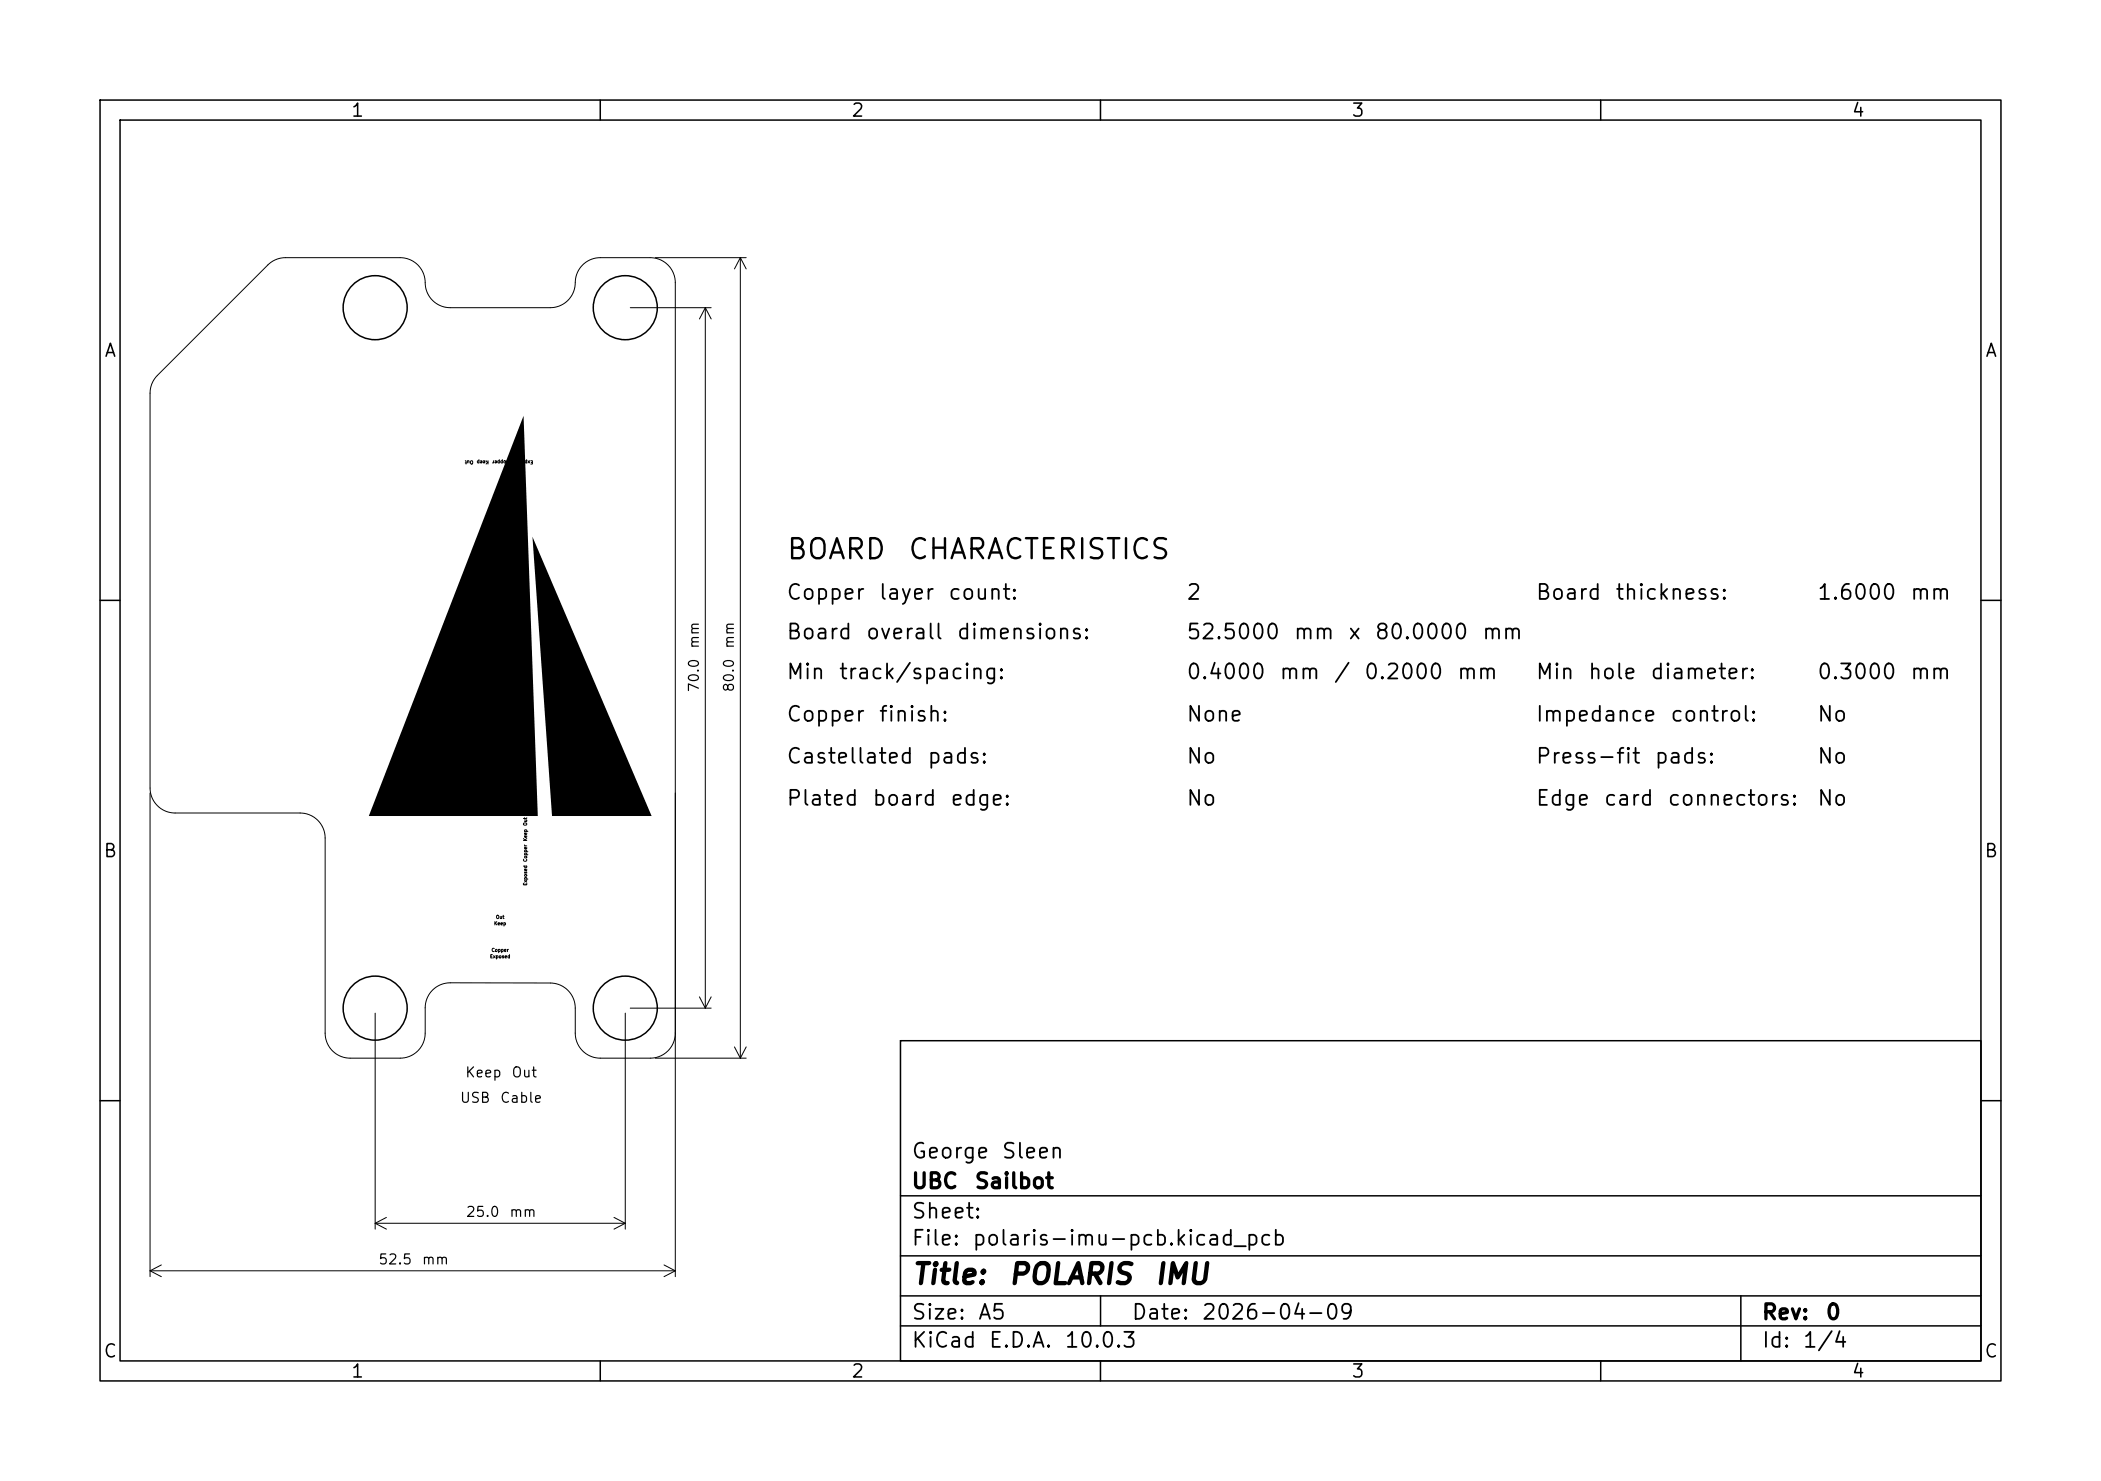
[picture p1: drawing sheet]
<svg xmlns="http://www.w3.org/2000/svg" width="210mm" height="148mm" viewBox="0 0 210 148" stroke-linecap="round" stroke-linejoin="round" font-family="sans-serif">
<defs><g id="words">
<g font-size="2">
<text x="78.5" y="56.4">BOARD</text>
<text x="90.6" y="56.4">CHARACTERISTICS</text>
<text x="91" y="128.8">Title:</text>
<text x="100.7" y="128.8">POLARIS</text>
<text x="115.3" y="128.8">IMU</text>
</g>
<g font-size="1.5">
<text x="78.5" y="60.3">Copper</text>
<text x="78.5" y="64.3">Board</text>
<text x="86.4" y="64.3">overall</text>
<text x="87.7" y="60.3">layer</text>
<text x="94.7" y="60.3">count:</text>
<text x="95.5" y="64.3">dimensions:</text>
<text x="118.5" y="60.3">2</text>
<text x="118.5" y="64.3">52.5000</text>
<text x="129.2" y="64.3">mm</text>
<text x="134.7" y="64.3">x</text>
<text x="137.3" y="64.3">80.0000</text>
<text x="148" y="64.3">mm</text>
<text x="153.4" y="60.3">Board</text>
<text x="161.3" y="60.3">thickness:</text>
<text x="181.5" y="60.3">1.6000</text>
<text x="190.8" y="60.3">mm</text>
<text x="78.5" y="68.3">Min</text>
<text x="83.7" y="68.3">track/spacing:</text>
<text x="118.5" y="68.3">0.4000</text>
<text x="127.8" y="68.3">mm</text>
<text x="133.2" y="68.3">/</text>
<text x="136.2" y="68.3">0.2000</text>
<text x="145.5" y="68.3">mm</text>
<text x="153.4" y="68.3">Min</text>
<text x="158.6" y="68.3">hole</text>
<text x="164.9" y="68.3">diameter:</text>
<text x="181.5" y="68.3">0.3000</text>
<text x="190.8" y="68.3">mm</text>
<text x="78.5" y="72.5">Copper</text>
<text x="78.5" y="76.7">Castellated</text>
<text x="87.7" y="72.5">finish:</text>
<text x="92.6" y="76.7">pads:</text>
<text x="118.5" y="72.5">None</text>
<text x="118.5" y="76.7">No</text>
<text x="153.4" y="72.5">Impedance</text>
<text x="153.4" y="76.7">Press-fit</text>
<text x="165.3" y="76.7">pads:</text>
<text x="166.8" y="72.5">control:</text>
<text x="181.5" y="72.5">No</text>
<text x="181.5" y="76.7">No</text>
<text x="78.5" y="80.9">Plated</text>
<text x="87.1" y="80.9">board</text>
<text x="94.9" y="80.9">edge:</text>
<text x="118.5" y="80.9">No</text>
<text x="153.4" y="80.9">Edge</text>
<text x="160.2" y="80.9">card</text>
<text x="166.6" y="80.9">connectors:</text>
<text x="181.5" y="80.9">No</text>
<text x="91" y="119.2">UBC</text>
<text x="91" y="116.2">George</text>
<text x="97.3" y="119.2">Sailbot</text>
<text x="100" y="116.2">Sleen</text>
<text x="91" y="124.9">File:</text>
<text x="91" y="122.2">Sheet:</text>
<text x="97.1" y="124.9">polaris-imu-pcb.kicad_pcb</text>
<text x="91" y="135.1">KiCad</text>
<text x="91" y="132.3">Size:</text>
<text x="97.7" y="132.3">A5</text>
<text x="98.7" y="135.1">E.D.A.</text>
<text x="106.3" y="135.1">10.0.3</text>
<text x="113" y="132.3">Date:</text>
<text x="120" y="132.3">2026-04-09</text>
<text x="176" y="132.3">Rev:</text>
<text x="176" y="135.1">Id:</text>
<text x="180.1" y="135.1">1/4</text>
<text x="182.4" y="132.3">0</text>
</g>
<g font-size="1.3">
<text x="35" y="12">1</text>
<text x="85" y="12">2</text>
<text x="135" y="12">3</text>
<text x="185" y="12">4</text>
<text x="10.3" y="36">A</text>
<text x="198.4" y="36">A</text>
<text x="10.3" y="86">B</text>
<text x="198.3" y="86">B</text>
<text x="10.3" y="136">C</text>
<text x="198.3" y="136">C</text>
<text x="35" y="138">1</text>
<text x="85" y="138">2</text>
<text x="135" y="138">3</text>
<text x="185" y="138">4</text>
</g>
<g font-size="1">
<text x="70.1" y="64.9" transform="rotate(-90 70.1 64.9)">mm</text>
<text x="73.6" y="64.9" transform="rotate(-90 73.6 64.9)">mm</text>
<text x="70.1" y="69.3" transform="rotate(-90 70.1 69.3)">70.0</text>
<text x="73.6" y="69.3" transform="rotate(-90 73.6 69.3)">80.0</text>
<text x="46.4" y="107.9">Keep</text>
<text x="51.1" y="107.9">Out</text>
<text x="45.9" y="110.5">USB</text>
<text x="49.9" y="110.5">Cable</text>
<text x="46.5" y="121.9">25.0</text>
<text x="50.8" y="121.9">mm</text>
<text x="37.7" y="126.6">52.5</text>
<text x="42.1" y="126.6">mm</text>
</g>
<g font-size=".3">
<text x="47.3" y="45.9" transform="rotate(-180 47.3 45.9)">Out</text>
<text x="48.9" y="45.9" transform="rotate(-180 48.9 45.9)">Keep</text>
<text x="51" y="45.9" transform="rotate(-180 51 45.9)">Copper</text>
<text x="53.3" y="45.9" transform="rotate(-180 53.3 45.9)">Exposed</text>
<text x="52.8" y="82.6" transform="rotate(-90 52.8 82.6)">Out</text>
<text x="52.8" y="88.5" transform="rotate(-90 52.8 88.5)">Exposed</text>
<text x="52.8" y="86.2" transform="rotate(-90 52.8 86.2)">Copper</text>
<text x="52.8" y="84.1" transform="rotate(-90 52.8 84.1)">Keep</text>
<text x="48.9" y="95.8">Exposed</text>
<text x="49.1" y="95.2">Copper</text>
<text x="49.4" y="92.5">Keep</text>
<text x="49.5" y="91.9">Out</text>
</g>
</g></defs>
<g fill="none" stroke="#000" stroke-width=".15">
<path d="M10 10h190v128h-190zM12 12h186v124h-186zM60 10v2M110 10v2M160 10v2M10 60h2M198 60h2M10 110h2M90 104h108v32h-108zM90 119.5h108M198 110h2M60 136v2"/>
<path d="M90 132.5h108M90 129.5h108M90 125.5h108M110 136v2M110 129.5v3M160 136v2M174 129.5v6.5"/>
<circle cx="37.5" cy="30.7" r="3.2"/>
<circle cx="62.5" cy="30.7" r="3.2"/>
<circle cx="37.5" cy="100.7" r="3.2"/>
<circle cx="62.5" cy="100.7" r="3.2"/>
</g>
<path d="M52.3 41.6l1.5 40h-16.9zM53.2 53.6l11.9 28h-9.9z" fill="#000"/>
<g fill="none" stroke="#000" stroke-width=".1">
<path d="M63 30.8h8.1M65.5 25.8h9.1M70.5 30.8v70M70.5 30.8l.6 1.1M70.5 30.8l-.6 1.1M74 25.8v80M74 25.8l.6 1.1M74 25.8l-.6 1.1M15 79.3v48.3M69.9 99.6l.6 1.2M71.1 99.6l-.6 1.2M37.5 101.3v21.5"/>
<path d="M62.5 101.3v21.5M63 100.8h8.1M65.5 105.8h9.1M67.5 103.2a2.5 2.5 0 0 1-2.5 2.6h-5a2.5 2.5 0 0 1-2.5-2.5v-2.6a2.5 2.5 0 0 0-2.5-2.5h-10a2.5 2.5 0 0 0-2.5 2.5v2.5a2.5 2.5 0 0 1-2.5 2.6h-5a2.5 2.5 0 0 1-2.5-2.5v-19.6a2.5 2.5 0 0 0-2.5-2.4h-12.5a2.5 2.5 0 0 1-2.5-2.5v-39.5a2.5 2.5 0 0 1 .7-1.8l11.1-11a2.5 2.5 0 0 1 1.7-.7h11.5a2.61 2.61 0 0 1 2.5 2.9 2.5 2.5 0 0 0 2.5 2.1h10a2.61 2.61 0 0 0 2.5-3 2.5 2.5 0 0 1 2.5-2h5a2.5 2.5 0 0 1 2.5 2.4v99.4M73.4 104.6l.6 1.2M74.6 104.6l-.6 1.2M15 127h52.5M15 127l1.1 .6M16.1 126.4l-1.1 .6M37.5 122.3h25M37.5 122.3l1.1 .5M38.6 121.7l-1.1 .6"/>
<path d="M61.4 121.7l1.1 .6M62.5 122.3l-1.1 .5M66.4 126.4l1.1 .6M67.5 127l-1.1 .6"/>
</g>
<use href="#words"/>
</svg>
